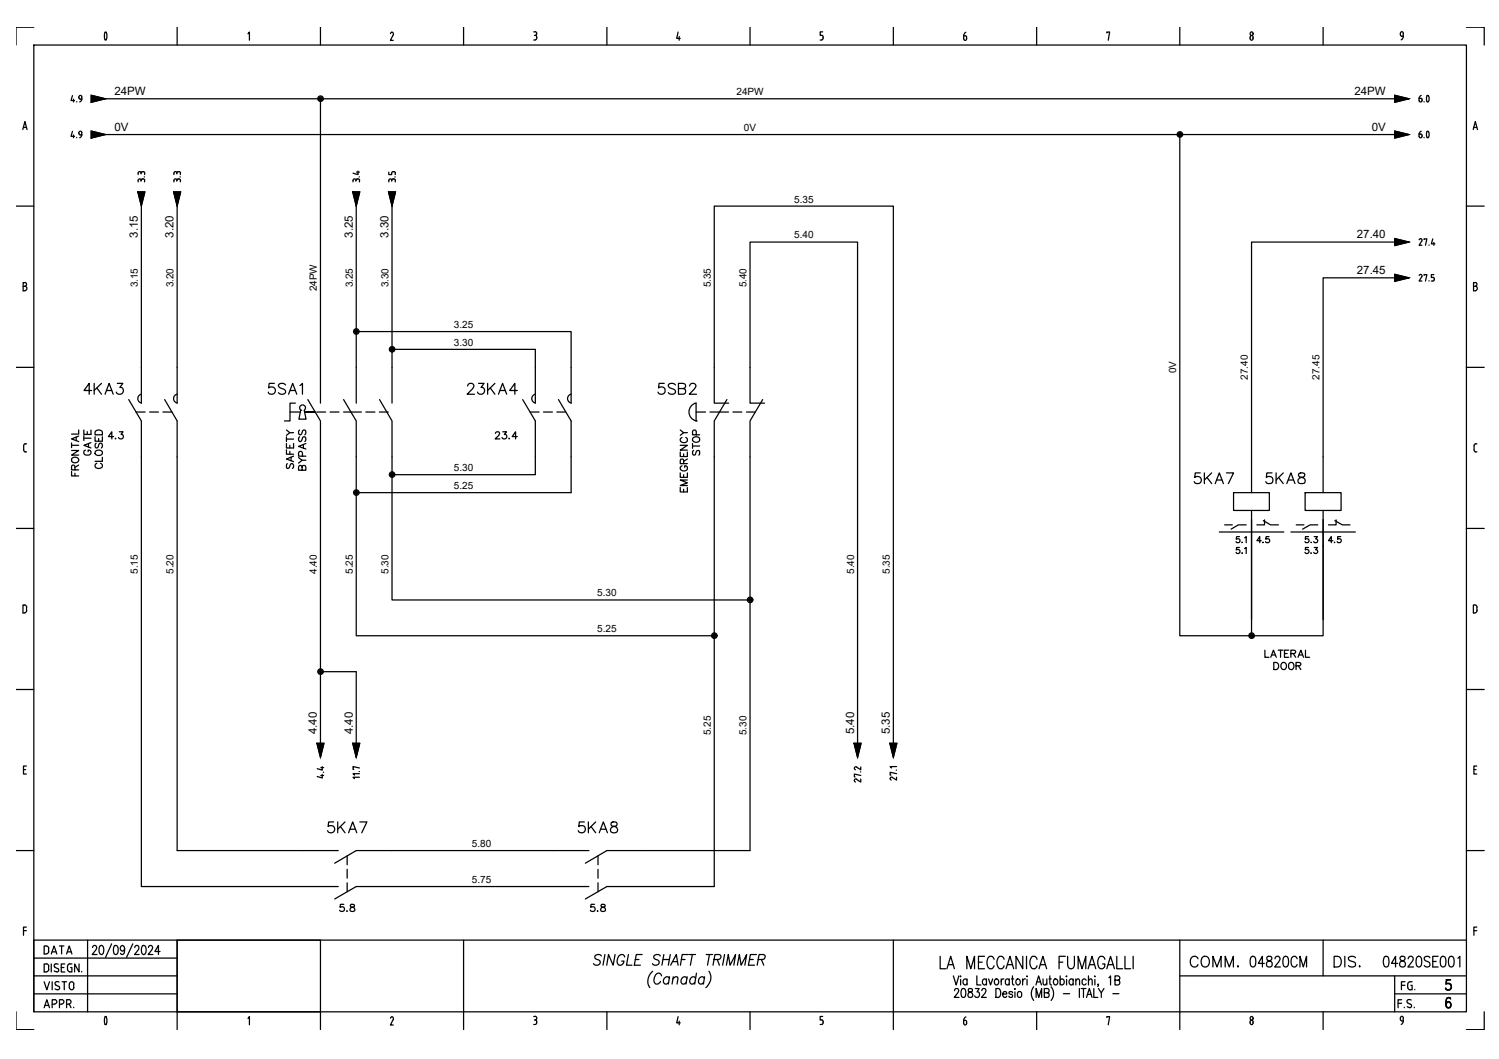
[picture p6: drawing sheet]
<svg xmlns="http://www.w3.org/2000/svg" width="297mm" height="210mm" viewBox="0 0 297 210" stroke-linecap="round" stroke-linejoin="round" font-family="sans-serif">
<defs><g id="words">
<g font-size="2.3">
<text x="22.7" y="18.9">24PW</text>
<text x="268.4" y="18.9">24PW</text>
<text x="22.7" y="26">0V</text>
<text x="271.8" y="26">0V</text>
<text x="27.3" y="47.1" transform="rotate(-90 27.3 47.1)">3.15</text>
<text x="34.4" y="47.1" transform="rotate(-90 34.4 47.1)">3.20</text>
<text x="69.9" y="47.1" transform="rotate(-90 69.9 47.1)">3.25</text>
<text x="77" y="47.1" transform="rotate(-90 77 47.1)">3.30</text>
<text x="268.9" y="47.3">27.40</text>
<text x="268.9" y="54.4">27.45</text>
<text x="62.8" y="145.6" transform="rotate(-90 62.8 145.6)">4.40</text>
<text x="69.9" y="145.6" transform="rotate(-90 69.9 145.6)">4.40</text>
<text x="169.2" y="145.6" transform="rotate(-90 169.2 145.6)">5.40</text>
<text x="176.3" y="145.6" transform="rotate(-90 176.3 145.6)">5.35</text>
</g>
<g font-size="2">
<text x="145.9" y="18.9">24PW</text>
<text x="147.4" y="26">0V</text>
<text x="157.4" y="40.1">5.35</text>
<text x="157.4" y="47.3">5.40</text>
<text x="27.3" y="57" transform="rotate(-90 27.3 57)">3.15</text>
<text x="34.4" y="57" transform="rotate(-90 34.4 57)">3.20</text>
<text x="62.8" y="57.7" transform="rotate(-90 62.8 57.7)">24PW</text>
<text x="69.9" y="57" transform="rotate(-90 69.9 57)">3.25</text>
<text x="77" y="57" transform="rotate(-90 77 57)">3.30</text>
<text x="140.8" y="57" transform="rotate(-90 140.8 57)">5.35</text>
<text x="147.9" y="57" transform="rotate(-90 147.9 57)">5.40</text>
<text x="90" y="65">3.25</text>
<text x="90" y="68.5">3.30</text>
<text x="233.1" y="74" transform="rotate(-90 233.1 74)">0V</text>
<text x="247.3" y="75.3" transform="rotate(-90 247.3 75.3)">27.40</text>
<text x="261.5" y="75.3" transform="rotate(-90 261.5 75.3)">27.45</text>
<text x="90" y="93.4">5.30</text>
<text x="90" y="96.9">5.25</text>
<text x="27.3" y="113.8" transform="rotate(-90 27.3 113.8)">5.15</text>
<text x="34.4" y="113.8" transform="rotate(-90 34.4 113.8)">5.20</text>
<text x="62.8" y="113.8" transform="rotate(-90 62.8 113.8)">4.40</text>
<text x="69.9" y="113.8" transform="rotate(-90 69.9 113.8)">5.25</text>
<text x="77" y="113.8" transform="rotate(-90 77 113.8)">5.30</text>
<text x="169.2" y="113.8" transform="rotate(-90 169.2 113.8)">5.40</text>
<text x="176.3" y="113.8" transform="rotate(-90 176.3 113.8)">5.35</text>
<text x="118.3" y="118.2">5.30</text>
<text x="118.3" y="125.3">5.25</text>
<text x="140.8" y="145.7" transform="rotate(-90 140.8 145.7)">5.25</text>
<text x="147.9" y="145.7" transform="rotate(-90 147.9 145.7)">5.30</text>
<text x="93.5" y="167.9">5.80</text>
<text x="93.5" y="175">5.75</text>
</g>
</g></defs>
<g fill="none" stroke="#000" stroke-width=".25">
<path d="M6.7 8.9h283.9v191.7h-283.9zM6.7 5.4h-3.5v3.5M14.4 18.9l-.3 1h.7M14.6 19.6v.6M15.9 19.6h.3M16.2 19.2v.4M16.2 19.2a.34 .34 0 0 0-.4-.2 .34 .34 0 0 0-.2 .4 .34 .34 0 0 0 .3 .2M16.2 19.6v.3l-.4 .3M18.1 18.9l2.8 .7-2.8 .7zM20.8 6.4h.3M20.8 7.8h.3M20.8 6.4l-.1 .7 .1 .8"/>
<path d="M20.9 19.6h255.5M21.1 6.4l.1 .7-.1 .8M35.1 5.4v3.5M49.1 6.7l.3-.4v1.7M63.5 5.4v3.5M63.5 19.6v60.3M77.4 6.7l.3-.3a.38 .38 0 0 1 .2 .6M77.9 6.9l-.5 1.1h.5M91.9 5.4v3.5M105.8 6.3h.3a.38 .38 0 0 1 .3 .4 .38 .38 0 0 1-.5 .3M106.1 7l.3 .4M106.3 7.4v.1"/>
<path d="M106.4 7.5l-.2 .4h-.4M120.3 5.4v3.5M134.4 6.3l-.3 1.3h.7M134.6 7.2v.8M148.6 5.4v3.5M162.5 7.9h.3M162.8 7l.3 .4M163 6.3h-.5v.7h.3M163.1 7.4v.1M163.1 7.5l-.3 .4M177 5.4v3.5M191 7.6l.3 .4 .3-.4"/>
<path d="M191.2 7.1h-.2v.6M191.3 7.1l.2 .1 .1 .2M191.4 6.4l-.4 .4v.3M191.5 7.5v.2M205.4 5.4v3.5M219.3 6.5v-.2h.6l-.3 1.7M233.8 5.4v3.5M247.7 7.4l.3-.4 .3 .4M247.7 7.6l.3 .4 .3-.4M247.7 7.4v.2M248.3 7.4v.2M262.2 5.4v3.5"/>
<path d="M276.4 18.9l2.8 .7-2.8 .7zM277.5 6.7v.3l.3 .2M277.5 6.6l.3-.3 .3 .3M278.1 6.7v.5h-.3M278.1 7.1l-.2 .6-.2 .2M281.5 19.5a.32 .32 0 0 1 .3 .5 .32 .32 0 0 1-.6-.1v-.4h.3M281.6 18.9l-.4 .6M282.8 19h.3M282.8 19l-.2 .6 .3 .6 .3-.4-.1-.8M290.6 5.4h3.5v3.5M4.5 25.7l.4-1.6 .5 1.6M4.7 25.3h.6"/>
<path d="M14.4 26l-.3 1h.7M14.6 26.7v.6M15.2 20.1v.1M15.2 27.2v.1M15.9 26.7h.3M16.2 26.3v.4M16.2 26.3a.34 .34 0 0 0-.4-.2 .34 .34 0 0 0-.2 .4 .34 .34 0 0 0 .3 .2M16.2 26.7v.3l-.4 .3M18.1 26l2.8 .7-2.8 .7zM20.9 26.7h255.5M27.3 38h1.4l-.7 2.9zM28 35.8a.3 .3 0 0 0-.3-.3 .3 .3 0 0 0-.3 .3v.3"/>
<path d="M28 34.3a.3 .3 0 0 0-.3-.3 .3 .3 0 0 0-.3 .3v.3M28.2 34h.2M28.2 34l-.2 .2-.1 .3M28.4 34l.3 .3M28.6 35.1h.1M28.6 34.3v.3M28.6 35.8v.3M28.7 35.8a.38 .38 0 0 0-.5-.3 .38 .38 0 0 0-.3 .4M34.4 38h1.4l-.7 2.9zM35.1 35.8a.3 .3 0 0 0-.3-.3 .3 .3 0 0 0-.3 .3v.3M35.1 34.3a.3 .3 0 0 0-.3-.3 .3 .3 0 0 0-.3 .3v.3M35.3 34h.2"/>
<path d="M35.3 34l-.2 .2-.1 .3M35.5 34l.3 .3M35.7 35.1h.1M35.7 34.3v.3M35.7 35.8v.3M35.8 35.8a.38 .38 0 0 0-.5-.3 .38 .38 0 0 0-.3 .4M69.9 38h1.4l-.7 2.9zM70.5 35.8v.1M70.6 35.8a.3 .3 0 0 0-.3-.3 .3 .3 0 0 0-.3 .3v.3M70.7 34.1h.5M70.8 35.5a.31 .31 0 0 1 .5 .3l-.1 .3M70.8 35.5l-.3 .3"/>
<path d="M70.9 33.9v.7l-.9-.3M71.2 35.1h.1M77 38h1.4l-.7 2.9zM77.6 35.8v.1M77.6 35.8a.3 .3 0 0 0-.3-.3 .3 .3 0 0 0-.3 .3v.3M77.9 35.5h.1M77.9 34h.1M77.9 35.5l-.3 .3M77.9 34l-.2 .2-.1 .4h-.6v-.5M78.1 35.5l.3 .3M78.1 34l.3 .3M78.2 35.1h.1"/>
<path d="M78.3 34.3v.3M78.3 35.8v.3M233.8 26.7v99.3h28.4v-17.7M276.4 26l2.8 .7-2.8 .7zM281.5 26.6h-.3v.4a.3 .3 0 0 0 .4 .3 .3 .3 0 0 0 .2-.4M281.5 26.6h.2l.1 .3M281.6 26l-.4 .6M282.2 20.1v.1M282.2 27.2v.1M282.8 26.1h.3M282.8 27.2h.3M282.8 26.1l-.2 .6 .2 .5"/>
<path d="M283.1 26.1l.1 .6-.1 .5M291.9 25.7l.4-1.6 .5 1.6M292 25.3h.6M3.2 40.9h3.5M4.6 56.8h.3M4.9 56h-.3v1.6h.3M5 56a.38 .38 0 0 1 .3 .4 .38 .38 0 0 1-.3 .3 .45 .45 0 0 1 .3 .5 .45 .45 0 0 1-.3 .4M28 40.9v39M35.1 40.9v39a.9 .9 0 0 1-.7-.9 .9 .9 0 0 1 .7-.9M70.6 40.9v39M77.7 40.9v39M276.4 55.1h-14.2v42.5"/>
<path d="M276.4 48h-28.4v49.6M276.4 47.3l2.8 .7-2.8 .7zM276.4 54.4l2.8 .7-2.8 .7zM281.2 47.5l.3-.2a.3 .3 0 0 1 .3 .5l-.6 .8h.6M281.2 54.6l.3-.2a.3 .3 0 0 1 .3 .5l-.6 .8h.6M282.2 47.5v-.2h.6l-.3 1.3M282.2 54.6v-.2h.6l-.3 1.3M283.2 48.5v.1M283.2 55.6v.1M283.9 47.3l-.3 1h.7M283.9 55l.3 .3M284.1 54.4h-.5v.6h.3"/>
<path d="M284.1 48v.6M284.2 55.3v.1M284.2 55.4l-.1 .3h-.5M290.6 40.9h3.5M292 56.8h.3M292.3 56h-.3v1.6h.3M292.4 56a.38 .38 0 0 1 .3 .4 .38 .38 0 0 1-.3 .3 .45 .45 0 0 1 .3 .5 .45 .45 0 0 1-.3 .4M3.2 72.8h3.5M18.2 77.4h-1.5l1-1.4v2.1M18.7 76v2.1M19.2 76.9l.9 1.2M20.1 76l-1.4 1.4"/>
<path d="M20.8 78.1l.8-2.1 .8 2.1M21.1 77.4h1M23.2 76h1.1l-.6 .8a.72 .72 0 0 1 .7 1.1 .72 .72 0 0 1-1.3 0l-.1-.2M25.5 79.2l2.5 4.2v92.3h39M28 78.1a.9 .9 0 0 0-.7 .9 .9 .9 0 0 0 .7 .9M32.6 79.2l2.5 4.2v85.2h31.9M54.4 76h-1.1l-.1 .9a.76 .76 0 0 1 1.2-.1 .76 .76 0 0 1-.1 1.2 .76 .76 0 0 1-1.1-.3M56.6 76.3a.78 .78 0 0 0-.8-.3 .78 .78 0 0 0-.6 .5l.4 .4 .6 .2a.53 .53 0 0 1 .2 .9 .92 .92 0 0 1-1.2-.2M57.2 78.1l.8-2.1 .8 2.1M57.5 77.4h1M58.5 79.9h-1v3.5h-1.1M59.4 76.4l.5-.4v2.1"/>
<path d="M61 79.2l2.5 4.2v63.9M68.1 79.2l2.5 4.2v42.6h70.9M70.6 65.7h42.6v14.2M75.2 79.2l2.5 4.2v35.5h70.9M77.7 69.3h28.4v10.6M92.7 76.5l.1-.3a.66 .66 0 0 1 1 0l.1 .2-.1 .4-1.2 1.3h1.4M94.8 76h1.1l-.6 .8a.71 .71 0 0 1 .5 1.1 .71 .71 0 0 1-1.2-.2M96.6 76v2.1M97.2 76.9l.9 1.2M98.1 76l-1.5 1.4M98.8 78.1l.8-2.1 .8 2.1M99.1 77.4h1"/>
<path d="M102.5 77.4h-1.5l1-1.4v2.1M103.6 79.2l2.5 4.2v10.7h-28.4M106.1 78.1a.9 .9 0 0 0-.7 .9 .9 .9 0 0 0 .7 .9M110.7 79.2l2.5 4.2v14.2h-42.6M113.2 78.1a.9 .9 0 0 0-.7 .9 .9 .9 0 0 0 .7 .9M131.6 76h-1l-.1 .9a.75 .75 0 0 1 1.1 0 .75 .75 0 0 1-.1 1.1 .75 .75 0 0 1-1.1-.3M133.8 76.3a.78 .78 0 0 0-.7-.3 .78 .78 0 0 0-.7 .5l.4 .4a1.13 1.13 0 0 1 1 .6v.3a.9 .9 0 0 1-1.4 0M134.4 77l1.3-.1 .2-.3-.1-.4-.4-.2h-1v2.1h1l.4-.2v-.7l-.4-.2M136.7 76.5l.1-.3a.66 .66 0 0 1 1 0l.1 .2-.1 .4-1.2 1.3h1.4M137.9 79.9v3.5M137.9 79.9a1.82 1.82 0 0 0-1.4 1.8 1.82 1.82 0 0 0 1.4 1.7M144 79.2l-2.5 4.2v92.3h-21.2l-4.3 2.5"/>
<path d="M144.4 79.9h-2.9v-39h35.5v106.4M151.1 79.2l-2.5 4.2v85.2h-28.3l-4.3 2.5M151.5 79.9h-2.9v-31.9h21.3v99.3M290.6 72.8h3.5M4.7 88.4v.8a.42 .42 0 0 0 .6 .4M5 88h.3M5 87.9l-.3 .5M14.2 93.5v.8h1.4M14.2 89.3h1.4l-1.4 .9h1.4M14.2 88.3h1.4M14.2 87.8v.9M14.2 90.9a.71 .71 0 0 1 .9-.3 .71 .71 0 0 1 .4 .8 .71 .71 0 0 1-.9 .3 .71 .71 0 0 1-.4-.8z"/>
<path d="M14.9 93.1l-.1-.8-.2-.1-.3 .1-.1 .8h1.4M14.9 93.8v.5M15.1 86.6v.7M15.6 86.4l-1.4 .6 1.4 .5M15.6 85.2v.8h-1.4M15.6 92.2l-.7 .4M16.6 85.2v.9h1.4v-.9M16.6 86.9h1.4M16.6 86.4v.9M16.9 89.2a.51 .51 0 0 0-.3 .6 .51 .51 0 0 0 .5 .4 .57 .57 0 0 0 .8-.1 .57 .57 0 0 0-.1-.8l-.3-.1v.3M17.3 85.5v.6M17.5 87.9v.7"/>
<path d="M18 87.7l-1.4 .6 1.4 .5M18.8 86.6v.9h1.5v-.9M18.9 89.5a.72 .72 0 0 1 .9-.3 .72 .72 0 0 1 .4 .8 .72 .72 0 0 1-.9 .3 .72 .72 0 0 1-.4-.8zM18.9 85.5a.84 .84 0 0 1 1.4 .2v.5h-1.5zM19.1 87.8a.53 .53 0 0 0-.3 .6 .53 .53 0 0 0 .4 .4l.3-.3 .1-.5 .5-.2a.62 .62 0 0 1 0 1M19.2 91.8a.52 .52 0 0 0-.4 .6 .52 .52 0 0 0 .6 .5 .58 .58 0 0 0 .8-.3 .58 .58 0 0 0-.3-.8M19.5 86.9v.6M20.3 90.6v.8h-1.5M22.5 86.5h-1l.7-.9v1.4M22.9 86.9h-.1h.2M23.6 85.6h.8l-.4 .5a.47 .47 0 0 1 .3 .8 .47 .47 0 0 1-.8-.2M27 81.7h1.8"/>
<path d="M29.6 81.7h1.8M32.3 81.7h1.8M56.8 89.1v.9h1.4M56.8 87.9v.9h1.4v-.9M56.8 85.2l.6 .6-.6 .5M56.8 87h1.4M56.8 86.6v.9M56.9 91.9l-.1 .4 .1 .6 .4-.2 .3-.7 .4-.1a.62 .62 0 0 1 0 1M57.4 85.8h.8M57.4 88.3v.5M57.4 89.5v.5M57.5 81.7h2"/>
<path d="M57.7 90.6v.7M58.2 90.4l-1.4 .6 1.4 .5M59.2 90.7l.7 .5-.7 .6M59.4 86.6a.53 .53 0 0 0-.3 .5 .53 .53 0 0 0 .4 .4l.2-.1 .3-.7 .4-.1a.62 .62 0 0 1 0 .9M59.4 85.2a.53 .53 0 0 0-.3 .6 .53 .53 0 0 0 .4 .4l.2-.2 .3-.6 .4-.2a.6 .6 0 0 1 0 1M59.5 80.4a.58 .58 0 0 1 .9 .1 .58 .58 0 0 1-.1 .8l.3 1.8h-1.4l.4-1.8a.62 .62 0 0 1-.1-.9zM59.6 81.3h.1M59.9 92.6l.2-.3h.4l.1 .3v.6h-1.4l.1-.9h.3l.2 .1 .1 .8M59.9 91.2h.7M59.9 90.4v-.8l-.2-.1h-.4l-.1 .9h1.4M60.1 88.1v.7M60.4 81.7h2h-2"/>
<path d="M60.6 87.9l-1.4 .6 1.4 .5M62.8 81.7h1.7M65.4 81.7h1.8M68.1 81.7h3.5M72.5 81.7h1.8M75.2 81.7h1.7M98.2 85.9l.3-.3h.2l.3 .2-.2 .5-.7 .7h1M99.6 85.6h.8l-.5 .5a.47 .47 0 0 1 .5 .4 .47 .47 0 0 1-.4 .5 .47 .47 0 0 1-.5-.3M100.9 86.9h-.1h.2M102.5 86.5h-1l.7-.9v1.4M105 81.7h1.8M107.7 81.7h1.8"/>
<path d="M110.3 81.7h1.8M134.8 96.6v.9h1.4v-.9M134.8 93.7v.9h1.4v-.9M134.8 89.6v.9h1.4v-.9M134.8 88.3h1.4l-1.4 .9h1.4M134.8 85.2l.7 .6-.7 .5M135.1 92.3a.53 .53 0 0 0-.3 .6 .53 .53 0 0 0 .6 .4 .58 .58 0 0 0 .8-.2 .58 .58 0 0 0-.3-.8h-.2v.3M135.1 86.7a.53 .53 0 0 0-.3 .6 .53 .53 0 0 0 .6 .4 .58 .58 0 0 0 .8-.2 .58 .58 0 0 0-.3-.8M135.5 91.9l-.1-.9h-.5l-.1 .9h1.4M135.5 90v.5M135.5 94.1v.5M135.5 97v.5"/>
<path d="M135.5 85.8h.7M136.2 95.1h-1.4l1.4 .6-1.4 .5h1.4M136.2 91l-.7 .4M137.2 88.4h1.4M137.2 87.9v1M137.3 86.9a.71 .71 0 0 1 .9-.3 .71 .71 0 0 1 .4 .8 .71 .71 0 0 1-.9 .3 .71 .71 0 0 1-.4-.8zM137.4 89.3a.5 .5 0 0 0-.2 .5 .5 .5 0 0 0 .4 .4l.2-.1 .2-.7 .3-.1 .3 .1v.7l-.1 .1M137.9 83.4h.1M137.9 81.7h1.9M138 86.2l-.1-.8-.2-.2-.3 .1-.2 .2v.7h1.4M140.7 81.7h3.7M145.2 81.7h1.8"/>
<path d="M147.9 81.7h1.8M237.8 93.7h-.9l-.2 1a.75 .75 0 0 1 1.2-.1 .75 .75 0 0 1-.2 1.2 .75 .75 0 0 1-1.1-.3M238.7 93.7v2.1M239.2 94.7l.9 1.1M240.1 93.7l-1.4 1.4M240.8 95.8l.8-2.1 .8 2.1M241.1 95.1h1M243 93.7h1.4l-1 2.1M244.4 97.6h7.1v3.6h-7.1zM252.1 93.7h-1.1l-.1 1a.75 .75 0 0 1 1.2-.1 .75 .75 0 0 1-.2 1.2 .75 .75 0 0 1-1.1-.3M252.9 93.7v2.1M253.4 94.7l.9 1.1"/>
<path d="M254.3 93.7l-1.4 1.4M255 95.8l.8-2.1 .8 2.1M255.3 95.1h1M257.4 93.8a.42 .42 0 0 0 .2 .7 .86 .86 0 0 1 1 1 .74 .74 0 0 1-.8 .4 .74 .74 0 0 1-.6-.8 1.36 1.36 0 0 1 1.2-.7l.2-.3a.81 .81 0 0 0-1.2-.3zM258.6 97.6h7.1v3.6h-7.1zM292.1 88.4v.8a.42 .42 0 0 0 .6 .4M292.4 88h.3M292.4 87.9l-.3 .5M3.2 104.7h3.5M4.9 119.9h-.3v1.6h.3M4.9 119.9l.3 .2 .1 .3M241.6 105.4h12.8"/>
<path d="M242.7 104h1.5M245.6 106.4h-.6v.5a.42 .42 0 0 1 .6 0 .42 .42 0 0 1 0 .6 .42 .42 0 0 1-.7-.1M245.6 108.5h-.6v.5a.42 .42 0 0 1 .6 0 .42 .42 0 0 1 0 .6 .42 .42 0 0 1-.7-.1M246.1 107.5h.1M246.1 109.6h.1M246.6 106.6l.3-.2v1.2M246.6 108.7l.3-.2v1.2M246.9 104h-1.5l-1.5 .9M248 101.2v24.8M249.9 107.2h-.8l.5-.8v1.2M250.3 107.5h-.1h.1M250.3 103.2l1.5 .8h1.5"/>
<path d="M250.6 103v1h-1.5M251.5 106.4h-.6l-.1 .5a.44 .44 0 0 1 .7-.1 .44 .44 0 0 1-.1 .7 .44 .44 0 0 1-.6-.1M255.8 105.4h12.8M256.9 104h1.5M259.3 106.4h-.6v.5a.43 .43 0 0 1 .6 0 .43 .43 0 0 1-.1 .6 .43 .43 0 0 1-.6-.1M259.3 108.5h-.6v.5a.43 .43 0 0 1 .6 0 .43 .43 0 0 1-.1 .7 .43 .43 0 0 1-.6-.2M259.8 107.5h.1M259.8 109.6v.1l.1-.1M260.4 106.4h.7l-.4 .4a.4 .4 0 0 1 .3 .7 .4 .4 0 0 1-.7-.1M260.4 108.5h.7l-.4 .5a.4 .4 0 0 1 .4 .3 .4 .4 0 0 1-.3 .5 .4 .4 0 0 1-.5-.3M261.1 104h-1.5l-1.5 .9M262.2 101.2v21.6"/>
<path d="M264.1 107.2h-.9l.6-.8v1.2M264.4 107.5h.1M264.5 103.2l1.5 .8h1.5M264.8 103v1h-1.6M265.7 106.4h-.6l-.1 .5a.43 .43 0 0 1 .7 0 .43 .43 0 0 1-.1 .6 .43 .43 0 0 1-.6-.1M290.6 104.7h3.5M3.2 136.7h3.5M5.3 120.4v.6M5.3 121l-.1 .2-.3 .3M63.5 133.1h7.1v14.2M250.6 128.9v1.4h.9M251.8 130.3l.5-1.4 .6 1.4"/>
<path d="M252 129.8h.7M252.4 131.3h.5a.76 .76 0 0 1 .5 .7 .76 .76 0 0 1-.5 .7h-.5zM253.3 128.9h.9M253.8 128.9v1.4M254.1 131.4a.66 .66 0 0 1 .8 .6 .66 .66 0 0 1-.8 .6l-.3-.4 .1-.6zM254.5 129.5h.6M255.4 128.9h-.9v1.4h.9M255.4 131.5a.52 .52 0 0 1 .6-.2 .52 .52 0 0 1 .4 .5v.4a.53 .53 0 0 1-.5 .5 .53 .53 0 0 1-.6-.5zM255.8 129.5h.8l.2-.3-.4-.3h-.6v1.4M256.3 129.5l.5 .8M256.8 132l.8-.1 .2-.3-.4-.3h-.6v1.4M257.2 130.3l.6-1.4 .5 1.4"/>
<path d="M257.3 132l.5 .7M257.4 129.8h.7M258.7 128.9v1.4h.8M290.6 136.7h3.5M292.7 121l-.1-.9-.1-.1-.5-.1v1.6h.3M292.7 121l-.1 .2-.3 .3M4.7 152.5h.4M5.2 151.8h-.5v1.6h.5M62.8 147.3h1.4l-.7 2.8zM63.6 153.7h.5M63.6 152.2h.5M63.9 153.5v.7l-1-.3"/>
<path d="M63.9 151.9v.7l-1-.2M64.1 153.1h.1M69.9 147.3h1.4l-.7 2.8zM71.2 152.9h.1M71.2 154.1h-1.2l.2 .2M71.2 153.4h-1.2l.2 .2M71.2 152.2l-1.2-.3v.6h.1M169.2 147.3h1.4l-.7 2.8zM169.3 154.7l.2 .3M169.8 154.4a.3 .3 0 0 0-.5 .3M169.8 152a.3 .3 0 0 0-.5 .3l.2 .3M170.5 153h.1"/>
<path d="M170.6 154.4v.6l-.9-.5M170.6 153.7l-1.3-.3v.6h.1M170.6 152v.6l-.9-.6M176.3 147.3h1.4l-.7 2.8zM176.8 154.1a.3 .3 0 0 0-.4 .2l.2 .3M177.6 152.6h.1M177.7 154.1v.5l-.9-.5M177.7 153.4l-1.3-.3v.5h.1M177.7 151.9h-1.3l.3 .3M292.1 152.5h.4M292.6 151.8h-.5v1.6h.5M3.2 168.6h3.5"/>
<path d="M66.1 162.9h-1l-.1 .9a.75 .75 0 0 1 1.1 0 .75 .75 0 0 1-.1 1.1 .75 .75 0 0 1-1.1-.3M66.9 162.9v2.2M67.5 163.8l.9 1.3M68.1 179.2h-.6l-.1 .6a.51 .51 0 0 1 .7 0 .51 .51 0 0 1-.1 .8 .51 .51 0 0 1-.7-.2M68.4 162.9l-1.5 1.5M68.8 169.7v1.7M68.8 172.3v1.8M68.8 175v1.7M69.1 165.1l.8-2.2 .8 2.2M69.4 164.4h1M69.5 179.3v.4l.4 .1a.41 .41 0 0 1 .4 .4 .41 .41 0 0 1-.3 .5l-.6-.1v-.4l.2-.3 .6-.2v-.2a.53 .53 0 0 0-.7-.2zM71.3 162.9h1.4l-1 2.2"/>
<path d="M115.8 162.9h-1l-.1 .9a.75 .75 0 0 1 1.1 0 .75 .75 0 0 1-.1 1.1 .75 .75 0 0 1-1.1-.3M116.6 162.9v2.2M116.7 168.6h-46.1l-4.3 2.5M116.7 175.7h-46.1l-4.3 2.5M117.1 163.8l.9 1.3M117.8 179.2h-.7v.6a.51 .51 0 0 1 .7 0 .51 .51 0 0 1-.1 .8 .51 .51 0 0 1-.7-.2M118 162.9l-1.4 1.5M118.5 169.7v1.7M118.5 172.3v1.8M118.5 175v1.7M118.7 165.1l.9-2.2 .8 2.2M119 164.4h1.1"/>
<path d="M119.2 179.3v.4l.4 .1a.41 .41 0 0 1 .4 .4 .41 .41 0 0 1-.4 .5l-.5-.1-.1-.4 .2-.3 .6-.2 .1-.2a.53 .53 0 0 0-.7-.2zM121.2 163a.42 .42 0 0 0 .2 .7 .8 .8 0 0 1 .8 .3 .8 .8 0 0 1 .1 .9 .74 .74 0 0 1-.9 .2 .74 .74 0 0 1-.4-.7 1.2 1.2 0 0 1 1.2-.7l.1-.5a.75 .75 0 0 0-1.1-.2zM290.6 168.6h3.5M4.7 184.5h.5M5.2 183.8h-.5v1.6M6.7 189.9h28.4M6.7 193.4h28.4M6.7 197h28.4M8.7 199.7l.6-1.5 .5 1.5M8.7 194.6l.6 1.6 .5-1.6M8.9 199.3h.8M9.2 187.5h-.5v1.6h.5"/>
<path d="M9.2 191.1h-.5v1.6h.5M9.2 187.5l.2 .1 .3 .4M9.2 191l.2 .1 .3 .4M9.6 188v.6M9.6 191.5v.7M9.7 188.6l-.1 .2-.4 .3M9.7 192.1l-.3 .5h-.2M10.2 189.1l.5-1.6 .6 1.6M10.2 191.1v1.6M10.3 188.7h.8M10.3 199h.5M10.3 194.6v1.6"/>
<path d="M10.7 192.4l.6 .2M10.8 198.2h-.5v1.5M10.8 198.1a.44 .44 0 0 1 .5 .5 .44 .44 0 0 1-.5 .4M10.9 191.7l.5 .3M11.1 191l.4 .1M11.1 195.3l.5 .2M11.1 191l-.4 .3 .2 .4M11.4 192l.2 .4-.3 .3M11.6 195.5a.41 .41 0 0 1 .1 .6 .41 .41 0 0 1-.6 0l-.2-.1M11.7 194.6a.43 .43 0 0 0-.6 0 .43 .43 0 0 0 0 .7M11.8 187.5h.9M11.8 199h.4"/>
<path d="M12.1 191.8h.6M12.2 198.2h-.4v1.5M12.2 187.5v1.6M12.2 198.1a.44 .44 0 0 1 .5 .5 .44 .44 0 0 1-.5 .4M12.3 194.6h.9M12.7 194.6v1.6M12.8 191.1h-.7v1.6h.7M13.2 189.1l.5-1.6 .6 1.6M13.2 199h.4M13.3 188.7h.8M13.4 191.5v.7M13.4 192.2l.1 .2 .3 .2"/>
<path d="M13.6 198.2h-.4v1.5M13.6 198.1a.44 .44 0 0 1 .5 .5 .44 .44 0 0 1-.5 .4M13.7 199l.4 .7M13.7 195.1v.7M13.8 195a.44 .44 0 0 1 .4-.4 .44 .44 0 0 1 .4 .4M13.8 195.7a.44 .44 0 0 0 .4 .5 .44 .44 0 0 0 .4-.5M13.8 191.1h.5M13.8 191l-.3 .2-.1 .3M14 191.8h.3v.9h-.5M14.6 195.1v.7M14.6 199.6v.1M15.7 191.1v1.6l-.9-1.6v1.6"/>
<path d="M16.2 192.5v.2M17.4 186.3v14.3M18.3 187.8v-.1a.43 .43 0 0 1 .7-.3 .43 .43 0 0 1 .1 .7l-.8 1.1h.9M19.8 187.5l.4-.1a1.22 1.22 0 0 1 0 1.8h-.2a1.29 1.29 0 0 1-.2-1.7zM22.1 187.1l-1.2 2.7M22.6 187.5l.4-.1a1.16 1.16 0 0 1 0 1.8h-.1a1.4 1.4 0 0 1-.3-1.7zM24.7 188l-.2 .4a.49 .49 0 0 1-.7-.4 .49 .49 0 0 1 .7-.5 1.29 1.29 0 0 1-.2 1.7l-.4-.3M26.3 187.1l-1.2 2.7M26.7 187.8l.3-.4 .5 .2v.5l-.8 1.1h.9M28.2 187.5l.3-.1a1.16 1.16 0 0 1 0 1.8h-.1a1.34 1.34 0 0 1-.2-1.7zM29.4 187.8v-.1a.43 .43 0 0 1 .6-.3 .43 .43 0 0 1 .2 .7l-.8 1.1h.9M31.7 188.6h-1l.7-1.2v1.8"/>
<path d="M35.1 186.3v17.8M35.1 186.3h28.4v14.3h-28.4zM68.8 180.6h.1M91.9 186.3v17.8M118.4 180.6h.1M119.2 189.5a.69 .69 0 0 0-.8-.3 .69 .69 0 0 0-.5 .7l.8 .4a.54 .54 0 0 1 .2 .6 .54 .54 0 0 1-.5 .4l-.6-.1-.2-.2M119.9 189.2l-.4 2.1M121.9 189.2l-.4 2.1-.9-2.1-.4 2.1M123.8 189.7l-.2-.4a.85 .85 0 0 0-1.2 .7 .98 .98 0 0 0 .3 1.3 .81 .81 0 0 0 .9-.8h-.4M124.5 189.2l-.4 2.1h1.1M125.9 190.2h.7M127.2 189.2h-1.1l-.4 2.1h1.2"/>
<path d="M129.3 192.5a2.47 2.47 0 0 0-.5 3.3M130.8 189.5a.69 .69 0 0 0-.8-.3 .69 .69 0 0 0-.4 .7l.8 .4a.54 .54 0 0 1 .2 .6 .54 .54 0 0 1-.5 .4l-.7-.1-.1-.2M131.1 193.4l-.2-.4a.83 .83 0 0 0-1.2 .7 1.1 1.1 0 0 0 .3 1.4 .83 .83 0 0 0 .9-.6M131.4 190.2h1.2M131.6 189.2l-.4 2.1M132.6 193.9a.71 .71 0 0 0-1 0 .71 .71 0 0 0 .1 1 .56 .56 0 0 0 .8-.2M132.7 193.6l-.3 1.5M132.8 189.2l-.4 2.1M132.9 191.3l1.1-2.1 .4 2.1M133.3 190.6h.9M133.4 194l.5-.4 .4 .1-.1 1.4M133.4 193.6l-.2 1.5"/>
<path d="M135 190.2h.7M136.1 193.9a.52 .52 0 0 0-.5-.3 .52 .52 0 0 0-.5 .3 .64 .64 0 0 0-.2 .7 .64 .64 0 0 0 .6 .5l.5-.4M136.2 193.6l-.3 1.5M136.4 189.2h-1.2l-.4 2.1M136.6 189.2h1.2M137.2 189.2l-.4 2.1M137.8 193.9a.52 .52 0 0 0-.5-.3 .52 .52 0 0 0-.5 .3 .64 .64 0 0 0-.1 .7 .64 .64 0 0 0 .6 .5l.4-.4M138 192.9l-.3 2.2M139.6 193.9l-.2-.2a.75 .75 0 0 0-.9 .4 .75 .75 0 0 0 .2 1h.3l.4-.4M139.6 193.6l-.2 1.5M139.9 189.2h1.3M140.5 192.5a2.39 2.39 0 0 1-.6 3.3"/>
<path d="M140.6 189.2l-.4 2.1M141.5 190.2h.8a.5 .5 0 0 0 .5-.4 .5 .5 0 0 0-.3-.6h-.8l-.4 2.1M142.1 190.2l.5 1.1M143.6 189.2l-.4 2.1M143.9 191.3l.4-2.1 .4 2.1 1.1-2.1-.4 2.1M146.1 191.3l.4-2.1 .4 2.1 1.1-2.1-.4 2.1M148.5 190.2h.8M149.9 189.2h-1.2l-.4 2.1h1.2M150.2 190.2h.9a.56 .56 0 0 0 .4-.9l-1.1-.1-.4 2.1M150.9 190.2l.4 1.1M177 186.3v17.8M186.3 189.5v2.5h1.1"/>
<path d="M187.6 192l.8-2.5 .7 2.5M187.9 191.2h.9M188.9 193.4l.6 1.8 .5-1.8M189.2 196.4v-.3a.42 .42 0 0 1 .6-.1 .42 .42 0 0 1 .1 .6l-.8 1.1h.9M190.4 193.4v.2zM190.4 194.1v1.1M190.6 196l.4-.1a1.18 1.18 0 0 1 0 1.8h-.1a1 1 0 0 1-.4-1.4zM191.6 192v-2.5l.8 2.5 .7-2.5v2.5M191.6 194.3a.4 .4 0 0 0-.3-.3 .4 .4 0 0 0-.4 .3l-.1 .4a.53 .53 0 0 0 .5 .5l.3-.2M191.6 194v1.2M191.9 196v.5a.63 .63 0 0 1 .8 .4 .63 .63 0 0 1-.3 .8 .56 .56 0 0 1-.6-.6 .56 .56 0 0 1 .7-.5 .39 .39 0 0 0 .1-.6zM193.3 195.9h.7l-.4 .7a.53 .53 0 0 1 .5 .8 .53 .53 0 0 1-1 0"/>
<path d="M193.6 193.4v1.8h.8M193.9 190.7h.7M194.6 196.4l.1-.4a.49 .49 0 0 1 .7 .2 .49 .49 0 0 1-.2 .6l-.7 .9h.9M195.1 189.5h-1.2v2.5h1.2M195.5 194.3a.4 .4 0 0 0-.4-.3 .4 .4 0 0 0-.4 .3v.4a.53 .53 0 0 0 .5 .5l.3-.2M195.5 194v1.2M195.9 194l.4 1.2 .4-1.2M197 190.1a.65 .65 0 0 0-1-.4 1.65 1.65 0 0 0 .1 2.3 .68 .68 0 0 0 .9-.6M197.1 194.3a.4 .4 0 0 1 .4-.3 .4 .4 0 0 1 .3 .3l.1 .4a.53 .53 0 0 1-.5 .5l-.3-.2zM197.3 195.9a.93 .93 0 0 1 1 .5 .93 .93 0 0 1-.1 1l-.4 .3h-.5zM198.4 194v1.2M198.7 197h.8l-.1-.3a.55 .55 0 0 0-.8 .3 .55 .55 0 0 0 .6 .7l.3-.3"/>
<path d="M198.9 194a.48 .48 0 0 0-.5 .6M199 190.1a.65 .65 0 0 0-1.1-.4 1.65 1.65 0 0 0 .2 2.3 .68 .68 0 0 0 .9-.6M199.4 192l.7-2.5 .8 2.5M199.6 191.2h1M200 194.3l-.1-.2a.38 .38 0 0 0-.7 .2v.3a.5 .5 0 0 0 .5 .6l.3-.2M200 194v1.2M200.4 194h.5M200.6 193.4v1.5l.1 .2 .2 .1M200.7 196.8a.4 .4 0 0 0-.4-.3 .4 .4 0 0 0-.4 .3l.2 .2 .5 .2 .1 .2a.4 .4 0 0 1-.4 .3 .4 .4 0 0 1-.4-.3M201.1 195.9v.2zM201.1 196.6v1.1M201.4 194.3l.1-.2a.36 .36 0 0 1 .6 .2l.1 .4a.53 .53 0 0 1-.6 .5l-.2-.2z"/>
<path d="M201.8 196.6a.53 .53 0 0 1 .7 .5 .53 .53 0 0 1-.7 .5l-.2-.4zM202.6 194v1.2M202.7 189.5v2.5l-1.4-2.5v2.5M203.2 194a.53 .53 0 0 0-.6 .6M203.4 189.5v2.5M203.5 193.4v.2zM203.5 194.1v1.1M204.8 195.6a2.22 2.22 0 0 0 0 2.7M205.3 195.2l.5-1.8 .6 1.8M205.3 197.7v-1.8l.5 1.8 .6-1.8v1.8M205.5 190.1a.65 .65 0 0 0-1-.4 1.65 1.65 0 0 0 .1 2.3 .68 .68 0 0 0 .9-.6M205.5 194.6h.7"/>
<path d="M205.9 192l.8-2.5 .7 2.5M206.2 191.2h.9M206.7 194l.1 1.1 .3 .1 .3-.3M206.9 196.8l.9-.1 .1-.3-.1-.4-.9-.1v1.8h.6l.3-.2 .1-.4-.4-.3M207.4 194v1.2M207.9 194h.4M208 193.4v1.5l.1 .2 .3 .1M208.3 195.6a2.09 2.09 0 0 1 0 2.7M208.9 194.1a.38 .38 0 0 1 .7 .2v.4a.53 .53 0 0 1-.5 .5l-.4-.5zM209.9 190.7h.7M210.1 194.3a.4 .4 0 0 1 .3-.3 .4 .4 0 0 1 .4 .3l.1 .4a.53 .53 0 0 1-.5 .5l-.3-.2M210.1 193.4v1.8"/>
<path d="M210.7 197h1.2M211.1 189.5h-1.2v2.5M211.3 193.4v.2zM211.3 194.1v1.1M211.6 189.5v1.8a.67 .67 0 0 0 .6 .7 .67 .67 0 0 0 .7-.7v-1.8M212.7 194.3a.4 .4 0 0 0-.4-.3 .4 .4 0 0 0-.4 .3l-.1 .4a.53 .53 0 0 0 .6 .5l.3-.2M212.7 194v1.2M213.2 194.4l.3-.4 .4 .1v1.1M213.2 194v1.2M213.6 192v-2.5l.8 2.5 .8-2.5v2.5M213.9 195.9v1.8M214.2 195.9h1"/>
<path d="M214.7 195.9v1.8M215.2 194.3a.42 .42 0 0 0-.4-.3 .42 .42 0 0 0-.3 .3l-.1 .3a.5 .5 0 0 0 .5 .6l.3-.2M215.3 197.7l.6-1.8 .5 1.8M215.5 197.1h.7M215.6 192l.8-2.5 .7 2.5M215.7 194.4l.3-.4 .4 .1v1.1M215.7 193.4v1.8M215.9 191.2h1M216.7 195.9v1.8h.9M217 193.4v.2zM217 194.1v1.1M217.7 195.1l-.1 .1-.1-.1h.2l-.2 .4"/>
<path d="M217.7 195.9l.5 .9v.9M218.8 195.9l-.6 .9M218.9 190.1a.65 .65 0 0 0-1-.4 1.65 1.65 0 0 0 .2 2.3 .73 .73 0 0 0 .8-.9h-.4M219.3 192l.8-2.5 .7 2.5M219.6 191.2h1M219.7 193.8l.4-.4v1.8M220.5 197h1.2M220.9 194.3l.9-.1 .1-.2-.1-.4-.2-.2h-.7v1.8h.7l.2-.1 .1-.5-.3-.3M221.3 189.5v2.5h1.2M222.9 189.5v2.5h1.1M224.5 189.5v2.5M233.8 193.4h56.8"/>
<path d="M233.8 186.3v17.8M237.4 190a.78 .78 0 0 0-.9-.4 .78 .78 0 0 0-.6 .8 .9 .9 0 0 0 .3 1.1 .9 .9 0 0 0 1.1-.1l.1-.2M238.2 189.8a.9 .9 0 0 1 1.2-.1 .9 .9 0 0 1 .2 1.2 .81 .81 0 0 1-.8 .8 .81 .81 0 0 1-.8-.8zM240.3 191.7v-2.2l.9 2.2 .8-2.2v2.2M242.8 191.7v-2.2l.8 2.2 .8-2.2v2.2M245.2 191.6l.1-.1 .1 .1-.1 .1zM248 189.7l.4-.2a.96 .96 0 0 1 .4 1.2l-.2 .9-.4 .1a.96 .96 0 0 1-.5-1.2zM250.5 191h-1.2l.9-1.5v2.2M251.1 189.7a.49 .49 0 0 0 .2 .7 .66 .66 0 0 1 .8 .6 .66 .66 0 0 1-.7 .7 .69 .69 0 0 1-.4-.9 .69 .69 0 0 1 .8-.4 .43 .43 0 0 0 .2-.5 .43 .43 0 0 0-.3-.4zM252.7 190l.1-.3a.57 .57 0 0 1 .8 .2 .57 .57 0 0 1-.2 .7l-.8 1.1h1.1M254.5 189.7l.3-.2a.96 .96 0 0 1 .5 1.2l-.2 .9-.4 .1a.96 .96 0 0 1-.5-1.2zM257 190a.62 .62 0 0 0-.7-.4 .62 .62 0 0 0-.5 .8 .89 .89 0 0 0 .8 1.3l.4-.5"/>
<path d="M257.6 191.7v-2.2l.7 2.2 .6-2.2v2.2M262.2 186.3v7.1M264.4 189.5h.7a1.13 1.13 0 0 1 .7 1.1 1.13 1.13 0 0 1-.7 1.1h-.7zM266.5 189.5v2.2M268.6 189.8a.82 .82 0 0 0-1.4 .2l.2 .4 .8 .2a.56 .56 0 0 1 .4 .8 .97 .97 0 0 1-1.4 0M269.4 191.5l.1 .1-.1 .1zM274.4 189.7l.4-.2a1 1 0 0 1 .4 1.2l-.2 .9-.4 .1a1.25 1.25 0 0 1-.4-1.8zM276.4 197h14.2M276.4 193.4v7.2M277 191h-1.3l.8-1.5v2.2M277 198.9h.7M277.5 189.7a.45 .45 0 0 0 .2 .7 .66 .66 0 0 1 .8 .6 .66 .66 0 0 1-.7 .7 .68 .68 0 0 1-.4-.9 .68 .68 0 0 1 .8-.4 .43 .43 0 0 0 .2-.5 .43 .43 0 0 0-.3-.4z"/>
<path d="M277.7 195.3h.7M277.7 198.2h-.7v1.5M278.3 199.6v.1M278.4 194.6h-.7v1.6M278.8 199.5l.6 .2M279 190v-.1a.54 .54 0 0 1 .7-.4l.3 .3a.75 .75 0 0 1-.2 .8l-.8 1.1h1.1M279.2 198.1l-.3 .2-.1 .3 .9 .7-.1 .3-.3 .1M279.2 198.1l.4 .1M279.6 195.3h.2v.9l-.6-.1-.2-.4M279.8 194.6l-.6 .1-.2 .1-.1 1M280.2 199.6v.1M280.4 196.1v.1"/>
<path d="M280.8 189.7l.5-.2a1.44 1.44 0 0 1 0 2.2h-.2a.96 .96 0 0 1-.5-1.2zM283.4 189.8a.57 .57 0 0 0-.8-.2 .57 .57 0 0 0-.3 .7l.7 .3a.55 .55 0 0 1 .3 .7 .55 .55 0 0 1-.7 .4l-.4-.3M283.9 190.6h.7M285 189.5h-1.1v2.2h1.1M285.6 189.7l.4-.2a.96 .96 0 0 1 .5 1.2l-.2 .9-.4 .1a.96 .96 0 0 1-.5-1.2zM286.5 196l.3 .2M286.6 199.3l.1 .3 .3 .1 .3-.1 .2-.3M286.6 199l.4-.4 .3 .1 .2 .3M286.7 197.9l.3-.1 .4 .1M286.8 197.8a2.39 2.39 0 0 0-.2 1.7l.3 .2M286.9 198.6l-.3 .5M287.2 198.6a.66 .66 0 0 1 0 1.1"/>
<path d="M287.2 195a.68 .68 0 0 1 0 1.2M287.3 189.7l.4-.2a.96 .96 0 0 1 .4 1.2l-.2 .9-.4 .1a.96 .96 0 0 1-.5-1.2zM287.3 197.8l.2 .2-.1-.2-.4-.1a1.48 1.48 0 0 0-.3 2 .53 .53 0 0 0 .8-.2 .61 .61 0 0 0 0-.7 .61 .61 0 0 0-.8-.2l-.1 .2M287.5 195.4a.73 .73 0 0 0-1-.3l.1-.9h.8h-.7l-.1 .8a.68 .68 0 0 1 .9 .2 .68 .68 0 0 1-.1 .9 .68 .68 0 0 1-.9 0v-.2a.56 .56 0 0 0 .5 .3 .56 .56 0 0 0 .5-.4M288.9 189.9l.4-.4v2.2M290.6 186.3h-283.9v14.3M292.1 184.5h.5M292.6 183.8h-.5v1.6M3.2 200.6v3.5h3.5M20.8 201.6h.3M20.8 203h.3M20.8 201.6l-.1 .7 .1 .7"/>
<path d="M21.1 201.6l.1 .7-.1 .7M49.1 201.9l.3-.4v1.6M63.5 200.6v3.5M77.4 201.8l.3-.3a.38 .38 0 0 1 .2 .6M77.9 202.1l-.5 1.1h.5M105.8 201.5h.2M106.1 201.4a.38 .38 0 0 1 .3 .5 .38 .38 0 0 1-.5 .3M106.1 202.1l.3 .4M106.3 202.5v.2M106.4 202.7l-.2 .3-.4 .1M120.3 200.6v3.5M134.4 201.5l-.3 1.2h.7"/>
<path d="M134.6 202.4v.7M148.6 200.6v3.5M162.5 203.1h.3M162.8 202.1l.3 .4M163 201.5h-.5v.7h.3M163.1 202.5v.2M163.1 202.7l-.3 .4M191 202.2l.1 .9h.3l.2-.3M191 202.2h.2M191.3 202.3h.2l.1 .3M191.4 201.6l-.4 .4v.3M191.5 202.6v.2"/>
<path d="M205.4 200.6v3.5M219.3 201.7v-.2h.6l-.3 1.6M247.7 202.7l.3 .4 .3-.4M248.3 202.6v.1M248.3 202.5l-.3-.3-.2 .2-.1 .3M262.2 200.6v3.5M277.5 202l.3 .4M277.8 202.4h.3M278.1 201.8v.5M278.1 201.8l-.3-.4-.3 .2v.4M278.1 202.3l-.2 .6-.2 .2M294.1 200.6v3.5h-3.5"/>
<circle cx="63.5" cy="19.6" r=".55"/>
<circle cx="63.5" cy="19.6" r=".37"/>
<circle cx="63.5" cy="19.6" r=".19"/>
<circle cx="248" cy="6.7" r=".34"/>
<circle cx="233.8" cy="26.7" r=".55"/>
<circle cx="233.8" cy="26.7" r=".37"/>
<circle cx="233.8" cy="26.7" r=".19"/>
<circle cx="70.6" cy="65.7" r=".55"/>
<circle cx="70.6" cy="65.7" r=".37"/>
<circle cx="70.6" cy="65.7" r=".19"/>
<circle cx="77.7" cy="69.2" r=".55"/>
<circle cx="77.7" cy="69.2" r=".37"/>
<circle cx="77.7" cy="69.2" r=".19"/>
<circle cx="70.6" cy="97.6" r=".55"/>
<circle cx="70.6" cy="97.6" r=".37"/>
<circle cx="70.6" cy="97.6" r=".19"/>
<circle cx="77.7" cy="94.1" r=".55"/>
<circle cx="77.7" cy="94.1" r=".37"/>
<circle cx="77.7" cy="94.1" r=".19"/>
<circle cx="148.6" cy="118.9" r=".55"/>
<circle cx="148.6" cy="118.9" r=".37"/>
<circle cx="148.6" cy="118.9" r=".19"/>
<circle cx="63.5" cy="133.1" r=".55"/>
<circle cx="63.5" cy="133.1" r=".37"/>
<circle cx="63.5" cy="133.1" r=".19"/>
<circle cx="141.6" cy="126" r=".55"/>
<circle cx="141.6" cy="126" r=".37"/>
<circle cx="141.6" cy="126" r=".19"/>
<circle cx="248" cy="126" r=".55"/>
<circle cx="248" cy="126" r=".37"/>
<circle cx="248" cy="126" r=".19"/>
<circle cx="248" cy="201.8" r=".34"/>
</g>
<g fill="#000" stroke="#000" stroke-width=".2">
<path d="M18.1 18.9l2.8 .7-2.8 .7zM276.4 18.9l2.8 .7-2.8 .7zM18.1 26l2.8 .7-2.8 .7zM27.3 38h1.4l-.7 2.9zM34.4 38h1.4l-.7 2.9zM69.9 38h1.4l-.7 2.9zM77 38h1.4l-.7 2.9zM276.4 26l2.8 .7-2.8 .7zM276.4 47.3l2.8 .7-2.8 .7zM276.4 54.4l2.8 .7-2.8 .7zM62.8 147.3h1.4l-.7 2.8zM69.9 147.3h1.4l-.7 2.8z"/>
<path d="M169.2 147.3h1.4l-.7 2.8zM176.3 147.3h1.4l-.7 2.8z"/>
</g>
<use href="#words"/>
</svg>
